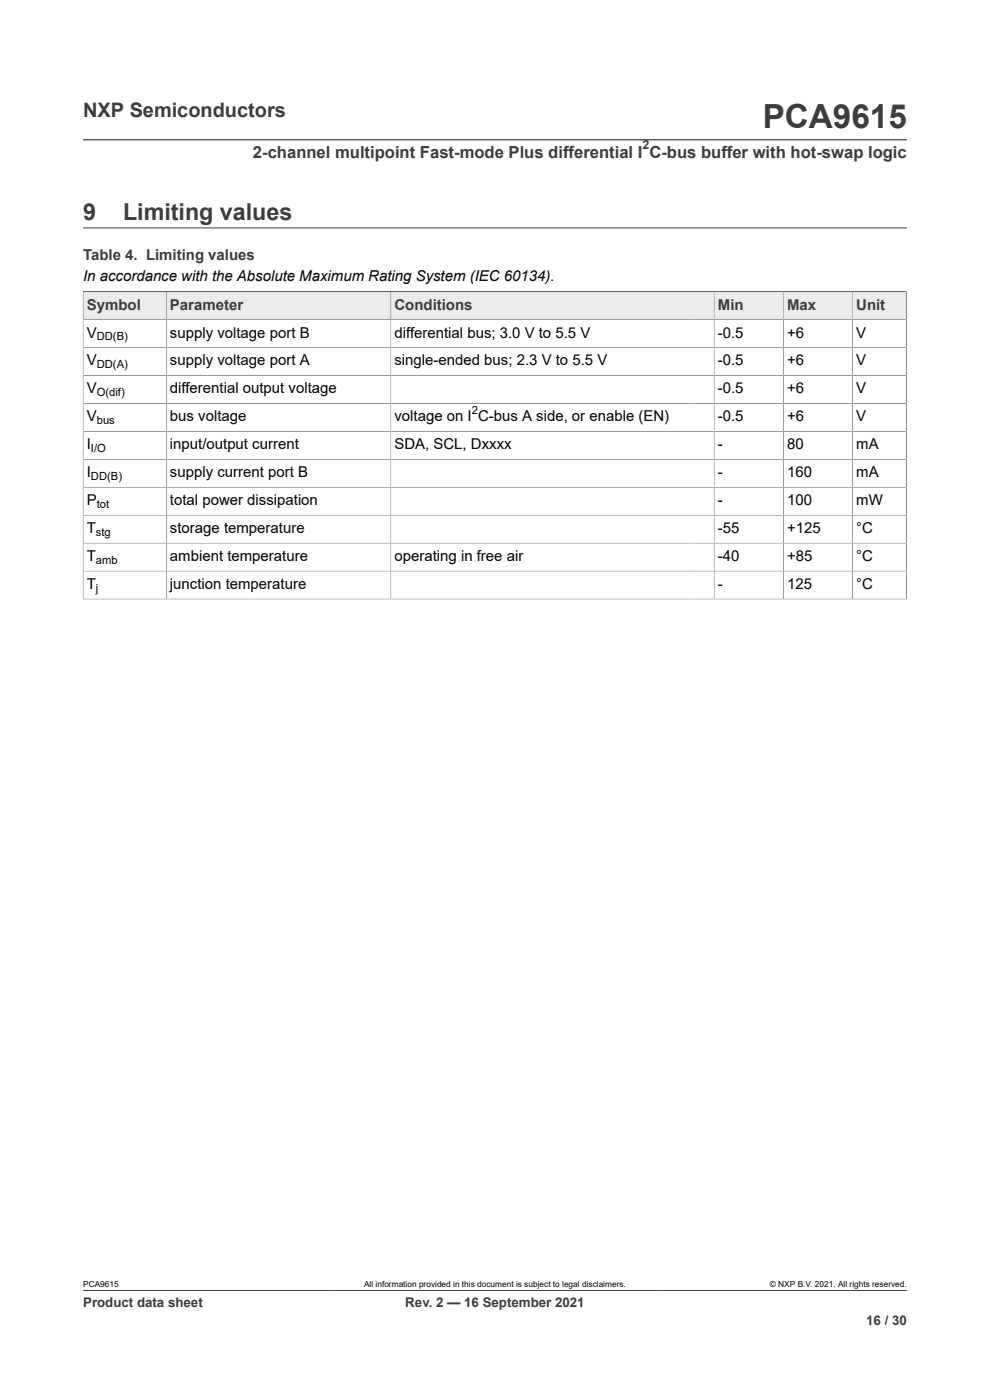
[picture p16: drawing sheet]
<svg xmlns="http://www.w3.org/2000/svg" width="210mm" height="297mm" viewBox="0 0 210 297" stroke-linecap="round" stroke-linejoin="round" font-family="sans-serif">
<defs><g id="words">
<text font-size="7.1" fill="#3c3c3c" x="161.8" y="27.2">PCA9615</text>
<g font-size="4.9" fill="#3c3c3c">
<text x="17.6" y="46.6">9</text>
<text x="26.1" y="46.6">Limiting values</text>
</g>
<text font-size="4.2" fill="#3c3c3c" x="17.6" y="24.8">NXP Semiconductors</text>
<text font-size="3.5" fill="#3c3c3c" x="53.6" y="33.5">2-channel multipoint Fast-mode Plus differential I C-bus buffer with hot-swap logic</text>
<g font-size="3.2">
<text x="17.6" y="59.7">In accordance with the Absolute Maximum Rating System (IEC 60134).</text>
<text x="18.4" y="71.6">V</text>
<text x="36.1" y="71.6">supply voltage port B</text>
<text x="83.7" y="71.6">differential bus; 3.0 V to 5.5 V</text>
<text x="152.3" y="71.6">-0.5</text>
<text x="166.9" y="71.6">+6</text>
<text x="181.6" y="71.6">V</text>
<text x="18.4" y="77.5">V</text>
<text x="36.1" y="77.5">supply voltage port A</text>
<text x="83.7" y="77.5">single-ended bus; 2.3 V to 5.5 V</text>
<text x="152.3" y="77.5">-0.5</text>
<text x="166.9" y="77.5">+6</text>
<text x="181.6" y="77.5">V</text>
<text x="18.4" y="83.5">V</text>
<text x="36.1" y="83.5">differential output voltage</text>
<text x="152.3" y="83.5">-0.5</text>
<text x="166.9" y="83.5">+6</text>
<text x="181.6" y="83.5">V</text>
<text x="18.4" y="89.4">V</text>
<text x="36.1" y="89.4">bus voltage</text>
<text x="83.7" y="89.4">voltage on I C-bus A side, or enable (EN)</text>
<text x="152.3" y="89.4">-0.5</text>
<text x="166.9" y="89.4">+6</text>
<text x="181.6" y="89.4">V</text>
<text x="18.4" y="95.3">I</text>
<text x="36.1" y="95.3">input/output current</text>
<text x="83.7" y="95.3">SDA, SCL, Dxxxx</text>
<text x="152.3" y="95.3">-</text>
<text x="166.9" y="95.3">80</text>
<text x="181.6" y="95.3">mA</text>
<text x="18.4" y="101.2">I</text>
<text x="36.1" y="101.2">supply current port B</text>
<text x="152.3" y="101.2">-</text>
<text x="166.9" y="101.2">160</text>
<text x="181.6" y="101.2">mA</text>
<text x="18.4" y="107.2">P</text>
<text x="36.1" y="107.2">total power dissipation</text>
<text x="152.3" y="107.2">-</text>
<text x="166.9" y="107.2">100</text>
<text x="181.6" y="107.2">mW</text>
<text x="18.4" y="113.1">T</text>
<text x="36.1" y="113.1">storage temperature</text>
<text x="152.3" y="113.1">-55</text>
<text x="166.9" y="113.1">+125</text>
<text x="181.6" y="113.1">°C</text>
<text x="18.4" y="119">T</text>
<text x="36.1" y="119">ambient temperature</text>
<text x="83.7" y="119">operating in free air</text>
<text x="152.3" y="119">-40</text>
<text x="166.9" y="119">+85</text>
<text x="181.6" y="119">°C</text>
<text x="18.4" y="124.9">T</text>
<text x="36.1" y="124.9">junction temperature</text>
<text x="152.3" y="124.9">-</text>
<text x="166.9" y="124.9">125</text>
<text x="181.6" y="124.9">°C</text>
</g>
<g font-size="3.2" fill="#3c3c3c">
<text x="17.6" y="55.2">Table 4. Limiting values</text>
<text x="18.4" y="65.7">Symbol</text>
<text x="36.1" y="65.7">Parameter</text>
<text x="83.7" y="65.7">Conditions</text>
<text x="152.3" y="65.7">Min</text>
<text x="166.9" y="65.7">Max</text>
<text x="181.6" y="65.7">Unit</text>
</g>
<g font-size="2.8" fill="#3c3c3c">
<text x="17.6" y="277.3">Product data sheet</text>
<text x="86" y="277.3">Rev. 2 — 16 September 2021</text>
<text x="183.7" y="281">16 / 30</text>
</g>
<text font-size="2.6" fill="#3c3c3c" x="136.3" y="31.6">2</text>
<g font-size="2.4">
<text x="20.5" y="72.2">DD(B)</text>
<text x="20.5" y="78.1">DD(A)</text>
<text x="20.5" y="84.1">O(dif)</text>
<text x="20.5" y="90">bus</text>
<text x="100.1" y="87.7">2</text>
<text x="19.3" y="95.9">I/O</text>
<text x="19.3" y="101.9">DD(B)</text>
<text x="20.5" y="107.8">tot</text>
<text x="20.4" y="113.7">stg</text>
<text x="20.4" y="119.6">amb</text>
<text x="20.4" y="125.6">j</text>
</g>
<g font-size="1.8">
<text x="17.6" y="273.1">PCA9615</text>
<text x="77.2" y="273.1">All information provided in this document is subject to legal disclaimers.</text>
<text x="163.3" y="273.1">© NXP B.V. 2021. All rights reserved.</text>
</g>
</g></defs>
<path d="M17.6 29.7h174.8M17.6 48.3h174.8M17.6 61.9h174.7" fill="none" stroke="#3c3c3c" stroke-width=".21"/>
<path d="M17.7 62h17.5v5.7h-17.5z" fill="#ebebeb"/>
<path d="M17.6 61.9h17.7v5.9h-17.7z" fill="none" stroke="#3c3c3c" stroke-width=".21"/>
<path d="M35.3 62h47.5v5.7h-47.5z" fill="#ebebeb"/>
<path d="M35.3 61.9h47.6v5.9h-47.6z" fill="none" stroke="#3c3c3c" stroke-width=".21"/>
<path d="M83 62h63.4v5.7h-63.4z" fill="#ebebeb"/>
<path d="M146.4 61.9h-63.5v5.9h63.5" fill="none" stroke="#3c3c3c" stroke-width=".21"/>
<path d="M146.4 62h5v5.7h-5z" fill="#ebebeb"/>
<path d="M146.4 61.9h5.1v5.9h-5.1" fill="none" stroke="#3c3c3c" stroke-width=".21"/>
<path d="M151.6 62h14.5v5.7h-14.5z" fill="#ebebeb"/>
<path d="M151.5 61.9h14.7v5.9h-14.7z" fill="none" stroke="#3c3c3c" stroke-width=".21"/>
<path d="M166.2 62h14.6v5.7h-14.6z" fill="#ebebeb"/>
<path d="M166.2 61.9h14.6v5.9h-14.6z" fill="none" stroke="#3c3c3c" stroke-width=".21"/>
<path d="M180.9 62h11.3v5.7h-11.3z" fill="#ebebeb"/>
<g fill="none" stroke="#3c3c3c" stroke-width=".21">
<path d="M17.6 73.7h174.7M17.6 79.7h174.7M35.3 67.8v59.3M82.9 67.8v59.3M151.5 67.8v59.3M166.2 67.8v59.3M192.3 67.8h-174.7v59.4M17.6 85.6h174.7M17.6 91.5h174.7M192.3 97.5h-174.7M17.6 103.4h174.7M17.6 109.3h174.7"/>
<path d="M17.6 115.2h174.7M17.6 127.1h174.7M180.8 127.1v-65.2h11.5v65.3M192.3 121.2h-174.7M17.6 273.8h174.8"/>
</g>
<use href="#words"/>
</svg>
